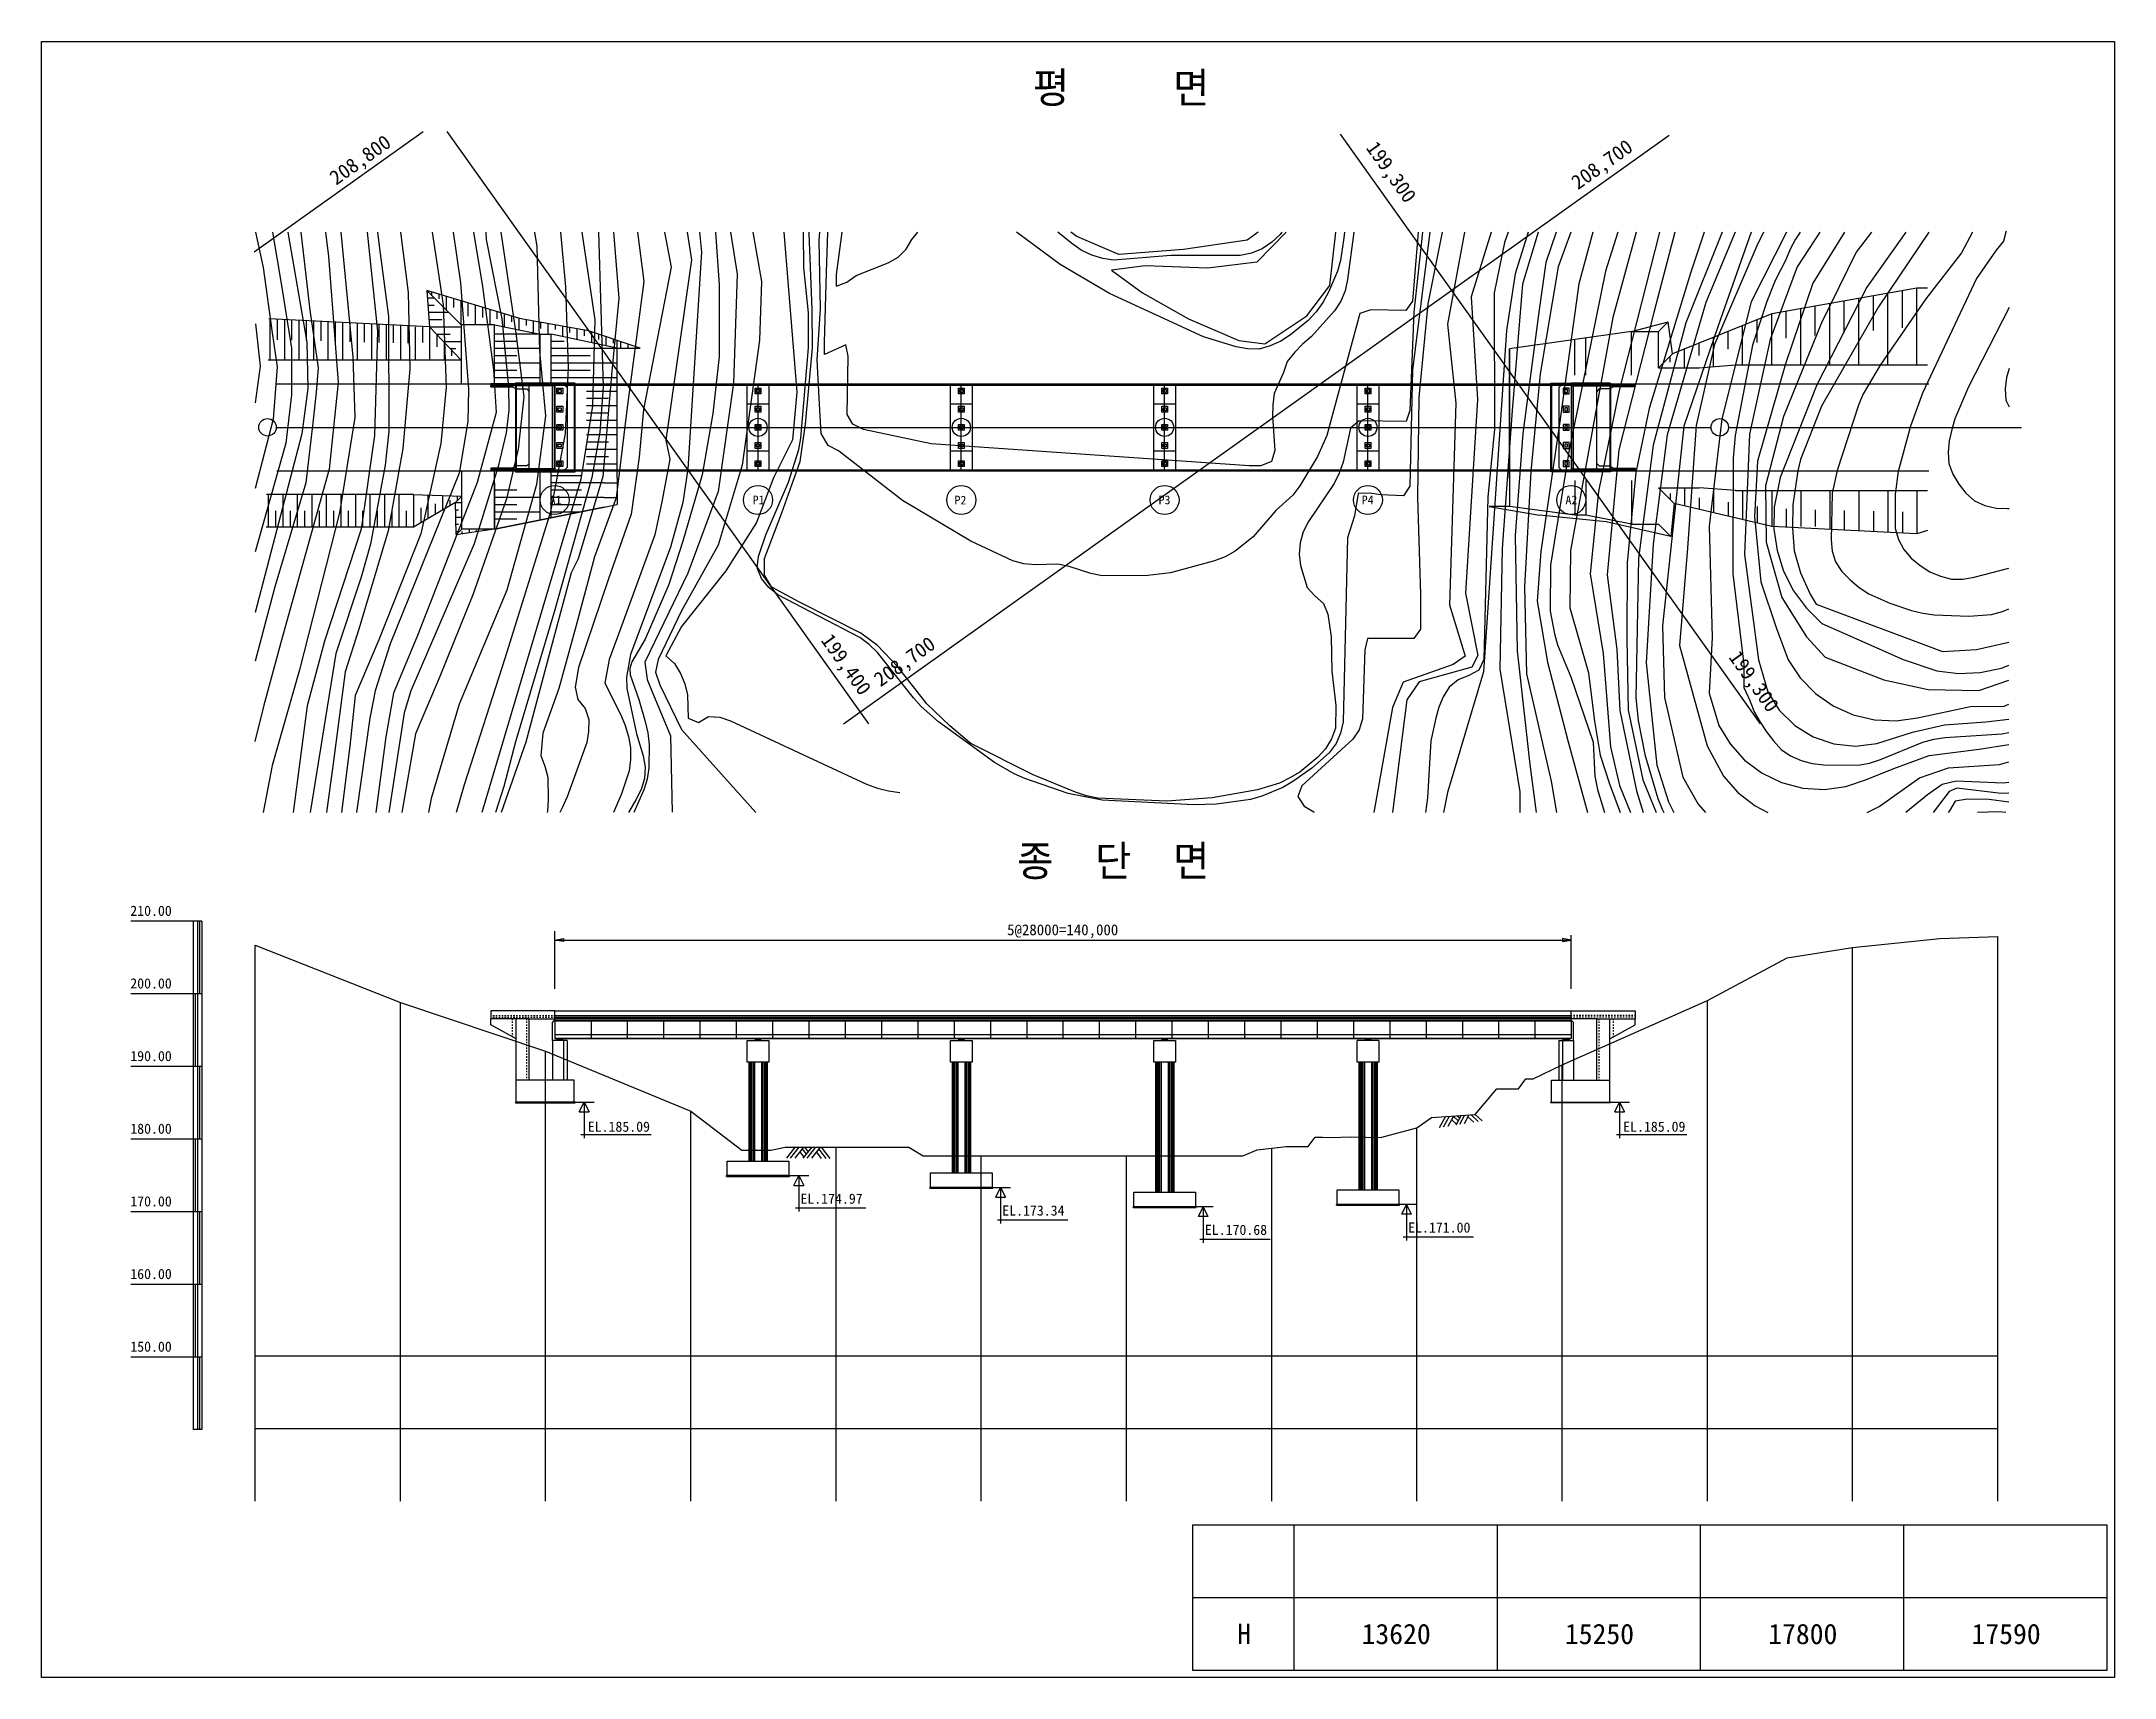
# Model space of a CAD drawing. Extents: x 472825 to 758326, y -652395 to -427188.
import ezdxf

# ---------------------------------------------------------------- set-up
doc = ezdxf.new("R2010")
doc.units = 0
for name, color, linetype in [('3D_Contour', 7, 'Continuous'), ('Adojoint Line', 7, 'Continuous'), ('Concrete', 7, 'Continuous'), ('Default', 7, 'Continuous'), ('Dimension Line', 7, 'Continuous'), ('Shoe', 7, 'Continuous'), ('Steel Girder', 7, 'Continuous'), ('Text', 7, 'Continuous')]:
    doc.layers.add(name, color=color, linetype=linetype)

msp = doc.modelspace()

# ---------------------------------------------------------------- texts
at = {"layer": 'Adojoint Line'}
for s, rotation, p in [('208,800', 35.46947, (513413, -447043)), ('199,300', 305.46947, (655159, -441846)), ('208,700', 35.46947, (684426, -447665)), ('199,400', 305.46947, (580091, -509623)), ('208,700', 35.46947, (588381, -516096)), ('199,300', 305.46947, (705111, -511955))]:
    msp.add_text(s, height=2000, rotation=rotation, dxfattribs=at).set_placement(p)
at = {"layer": 'Dimension Line'}
for s, p in [('A1', (542808, -490890)), ('P1', (570776, -490891)), ('P2', (598568, -490912)), ('P3', (626675, -490890)), ('P4', (654651, -490891)), ('A2', (682706, -490889))]:
    msp.add_text(s, height=1200, rotation=359.93921, dxfattribs=at).set_placement(p)
for s, height, p in [('210.00', 1400, (485057, -547546)), ('5@28000=140,000', 1500, (605815, -550215)), ('200.00', 1400, (485057, -557546)), ('190.00', 1400, (485057, -567546)), ('180.00', 1400, (485057, -577546)), ('EL.185.09', 1400, (548059, -577265)), ('EL.185.09', 1400, (690659, -577265)), ('170.00', 1400, (485057, -587546)), ('EL.174.97', 1400, (577348, -587176)), ('EL.173.34', 1400, (605148, -588806)), ('EL.170.68', 1400, (633048, -591466)), ('EL.171.00', 1400, (661048, -591146)), ('160.00', 1400, (485057, -597546)), ('150.00', 1400, (485057, -607546)), ('H', 2800, (637511, -647778)), ('13620', 2800, (654630, -647795)), ('15250', 2800, (682630, -647795)), ('17800', 2800, (710630, -647795)), ('17590', 2800, (738630, -647795))]:
    msp.add_text(s, height=height, dxfattribs=at).set_placement(p)
at = {"layer": 'Text'}
msp.add_text('평     면', height=4200, rotation=359.93921, dxfattribs=at).set_placement((609345, -435640))
msp.add_text('종  단  면', height=4200, dxfattribs=at).set_placement((607181, -542076))

# ---------------------------------------------------------------- linework, layer by layer
at = {"layer": '3D_Contour'}
for p, q in [((502324, -453423), (503338, -458284)), ((504642, -453423), (505857, -460492)), ((506765, -453423), (509383, -468577)), ((508554, -453423), (509803, -464152)), ((511931, -453423), (512363, -456802)), ((514043, -453423), (515719, -470594)), ((517698, -453423), (519097, -467046)), ((519123, -453423), (519357, -455675)), ((522278, -453423), (523320, -461753)), ((526625, -453423), (528140, -463452)), ((529529, -453423), (530543, -460413)), ((532329, -453423), (533569, -460922)), ((534015, -453423), (534092, -454434)), ((536096, -453423), (538153, -467356)), ((540704, -453423), (541050, -455395)), ((544291, -453423), (545008, -460949)), ((547227, -453423), (549023, -465517)), ((549524, -453423), (550170, -474743)), ((551622, -453423), (552319, -462542)), ((554916, -453423), (555794, -460250)), ((558616, -453423), (559570, -458260)), ((561769, -453423), (562366, -457238)), ((563443, -453423), (563706, -456173)), ((565648, -453423), (566158, -460700)), ((575066, -453423), (576845, -475457)), ((577824, -458306), (577762, -453423)), ((578559, -453633), (578561, -453423)), ((578961, -464090), (578559, -453633)), ((579942, -454575), (580014, -453423)), ((580947, -458967), (581146, -453423)), ((583047, -453423), (582282, -459255)), ((592701, -454423), (593519, -453423)), ((613141, -457897), (607106, -453423)), ((614738, -455003), (612803, -453423)), ((615433, -454028), (614600, -453423)), ((640382, -453423), (638880, -454530)), ((644234, -453423), (640187, -457566)), ((643411, -453765), (642256, -454833)), ((643659, -453423), (643411, -453765)), ((650280, -460784), (651064, -453423)), ((652273, -453423), (652198, -454208)), ((653579, -453423), (652685, -459940)), ((662409, -453423), (661640, -462928)), ((664027, -453423), (661657, -472395)), ((663015, -453423), (661840, -464431)), ((665730, -453423), (663758, -463297)), ((674797, -453423), (674323, -454861)), ((677553, -453423), (675784, -459186)), ((678950, -453423), (676776, -460579)), ((681422, -453423), (680020, -457617)), ((683437, -453423), (681716, -458189)), ((686490, -453423), (684545, -460556)), ((689905, -453423), (688225, -458794)), ((692447, -453423), (689237, -465195)), ((695678, -453423), (690065, -475422)), ((697790, -453423), (694886, -464472)), ((704285, -453423), (699302, -465931)), ((701821, -453423), (699911, -459100)), ((706070, -453423), (702037, -463135)), ((708279, -453423), (703732, -466308)), ((713126, -453423), (708283, -463043)), ((709995, -453423), (709047, -455308)), ((715030, -453423), (714394, -454404)), ((717745, -453423), (714613, -458226)), ((721146, -453423), (716788, -460434)), ((724861, -453423), (722757, -456181)), ((729583, -453423), (724230, -460988)), ((732756, -453423), (725800, -463725)), ((738750, -453423), (737243, -456297)), ((743376, -453423), (743044, -454668)), ((743407, -453308), (743376, -453423)), ((519357, -455675), (520614, -465056)), ((534092, -454434), (536211, -465387)), ((541050, -455395), (541415, -469796)), ((563706, -456173), (561861, -485998)), ((580114, -463968), (579942, -454575)), ((590789, -456891), (591897, -455757)), ((591897, -455757), (592701, -454423)), ((616034, -455909), (614738, -455003)), ((621221, -456505), (615433, -454028)), ((617474, -456602), (616034, -455909)), ((618977, -457041), (617474, -456602)), ((628347, -456664), (620530, -457273)), ((630123, -455805), (621221, -456505)), ((637915, -456650), (628347, -456664)), ((638880, -454530), (630123, -455805)), ((639477, -456310), (637915, -456650)), ((640940, -455710), (639477, -456310)), ((642256, -454833), (640940, -455710)), ((652198, -454208), (651740, -457322)), ((674323, -454861), (672890, -461776)), ((709047, -455308), (703253, -468891)), ((713652, -455792), (713051, -457240)), ((714394, -454404), (713652, -455792)), ((722757, -456181), (717979, -465897)), ((737243, -456297), (732317, -462618)), ((742042, -455898), (739328, -459809)), ((743044, -454668), (742042, -455898)), ((503338, -458284), (504603, -467280)), ((512363, -456802), (513676, -474137)), ((559570, -458260), (555719, -477826)), ((562366, -457238), (558816, -482053)), ((578460, -464558), (577824, -458306)), ((580684, -468645), (580947, -458967)), ((582282, -459255), (582255, -460871)), ((583717, -460321), (585040, -459403)), ((585040, -459403), (589428, -457651)), ((589428, -457651), (590789, -456891)), ((619891, -461891), (613141, -457897)), ((620530, -457273), (618977, -457041)), ((624838, -458067), (620200, -458675)), ((620200, -458675), (624471, -461806)), ((633466, -458403), (624838, -458067)), ((640187, -457566), (633466, -458403)), ((651301, -458826), (650056, -461714)), ((651740, -457322), (651301, -458826)), ((675784, -459186), (674577, -466971)), ((680020, -457617), (679056, -464468)), ((681716, -458189), (679247, -472939)), ((688225, -458794), (683171, -483686)), ((699911, -459100), (694243, -477701)), ((714613, -458226), (710920, -468225)), ((713051, -457240), (711607, -460074)), ((505857, -460492), (507252, -469395)), ((523320, -461753), (523559, -472240)), ((530543, -460413), (531644, -475039)), ((533569, -460922), (535091, -472398)), ((545008, -460949), (545355, -472121)), ((555794, -460250), (553439, -477952)), ((566158, -460700), (566143, -470570)), ((582255, -460871), (583717, -460321)), ((632863, -467862), (619891, -461891)), ((624471, -461806), (630814, -465384)), ((647099, -464949), (650280, -460784)), ((650056, -461714), (649306, -463108)), ((652353, -461490), (651751, -462938)), ((652685, -459940), (652353, -461490)), ((672890, -461776), (672919, -480566)), ((676776, -460579), (675369, -477973)), ((684545, -460556), (681878, -479819)), ((711607, -460074), (710418, -462971)), ((716788, -460434), (712993, -471549)), ((724230, -460988), (717321, -474469)), ((739328, -459809), (731863, -475613)), ((509803, -464152), (510911, -472117)), ((520614, -465056), (520643, -480814)), ((528140, -463452), (528580, -474754)), ((552319, -462542), (551360, -472570)), ((578439, -469336), (578460, -464558)), ((579005, -469338), (578961, -464090)), ((579653, -470989), (580114, -463968)), ((641320, -468816), (647099, -464949)), ((648358, -464397), (647293, -465574)), ((650902, -464280), (647735, -467813)), ((649306, -463108), (648358, -464397)), ((654390, -464643), (649867, -481421)), ((651751, -462938), (650902, -464280)), ((655901, -464144), (654390, -464643)), ((660737, -464210), (655901, -464144)), ((661640, -462928), (660737, -464210)), ((661840, -464431), (661260, -478007)), ((663758, -463297), (662516, -476203)), ((679056, -464468), (676822, -481150)), ((689237, -465195), (683413, -497278)), ((694886, -464472), (690047, -483392)), ((702037, -463135), (696698, -481354)), ((708283, -463043), (704265, -479118)), ((710418, -462971), (708457, -468973)), ((725800, -463725), (717950, -477386)), ((732317, -462618), (726046, -471740)), ((743826, -463798), (738229, -474724)), ((502286, -466072), (502940, -471890)), ((504603, -467280), (505267, -471951)), ((519097, -467046), (518684, -481424)), ((536211, -465387), (537168, -474762)), ((538153, -467356), (539246, -476093)), ((549023, -465517), (548700, -477350)), ((630814, -465384), (637739, -468348)), ((637359, -469226), (632863, -467862)), ((644822, -467568), (643508, -468430)), ((647293, -465574), (644822, -467568)), ((647735, -467813), (646515, -468842)), ((674577, -466971), (671439, -513938)), ((699302, -465931), (694783, -482767)), ((703732, -466308), (699006, -480164)), ((717979, -465897), (712738, -478791)), ((507252, -469395), (507281, -475846)), ((509383, -468577), (509498, -474978)), ((515719, -470594), (515977, -478969)), ((541415, -469796), (542255, -478713)), ((566143, -470570), (565293, -478408)), ((577420, -481813), (578439, -469336)), ((578059, -479884), (579005, -469338)), ((579965, -477114), (579653, -470989)), ((580657, -470261), (580684, -468645)), ((583594, -468954), (580657, -470261)), ((583934, -470517), (583594, -468954)), ((583766, -478519), (583934, -470517)), ((638919, -469502), (637359, -469226)), ((637739, -468348), (641320, -468816)), ((640526, -469536), (638919, -469502)), ((642050, -469089), (640526, -469536)), ((643508, -468430), (642050, -469089)), ((645415, -469969), (644404, -471255)), ((646515, -468842), (645415, -469969)), ((703253, -468891), (700686, -480039)), ((708457, -468973), (706094, -481425)), ((710920, -468225), (708039, -481243)), ((502940, -471890), (502274, -476910)), ((505267, -471951), (504718, -479194)), ((510911, -472117), (510670, -475518)), ((523559, -472240), (522610, -483194)), ((535091, -472398), (535445, -478237)), ((545355, -472121), (544948, -481166)), ((551360, -472570), (550157, -487081)), ((643865, -472756), (642570, -475643)), ((644404, -471255), (643865, -472756)), ((661657, -472395), (661264, -488404)), ((679247, -472939), (677932, -486363)), ((712993, -471549), (709161, -484937)), ((726046, -471740), (723650, -475805)), ((743448, -473450), (743266, -475004)), ((743817, -472185), (743448, -473450)), ((507281, -475846), (506502, -482491)), ((509498, -474978), (508682, -481208)), ((510670, -475518), (510196, -479662)), ((513676, -474137), (512459, -486043)), ((528580, -474754), (527836, -482516)), ((531644, -475039), (531565, -479478)), ((537168, -474762), (537172, -477939)), ((539246, -476093), (538480, -483306)), ((550170, -474743), (549718, -480984)), ((576845, -475457), (576256, -482041)), ((642570, -475643), (642394, -477206)), ((662516, -476203), (662328, -489966)), ((690065, -475422), (687237, -489151)), ((717321, -474469), (712292, -487212)), ((723650, -475805), (723049, -477252)), ((731863, -475613), (730239, -480123)), ((738229, -474724), (736337, -479118)), ((743266, -475004), (743347, -476566)), ((743347, -476566), (743811, -477501)), ((504718, -479194), (502262, -488741)), ((515977, -478969), (513892, -492070)), ((531565, -479478), (530369, -486605)), ((535445, -478237), (532817, -487905)), ((537172, -477939), (536814, -481055)), ((542255, -478713), (540998, -488167)), ((548700, -477350), (547123, -487425)), ((553439, -477952), (551982, -490004)), ((555719, -477826), (555130, -484409)), ((565293, -478408), (563827, -486845)), ((580210, -481163), (579965, -477114)), ((584577, -479882), (583766, -478519)), ((642394, -477206), (642374, -478816)), ((642374, -478816), (642664, -483496)), ((654319, -479416), (653116, -480432)), ((660771, -479509), (654319, -479416)), ((661260, -478007), (660771, -479509)), ((675369, -477973), (673978, -496977)), ((694243, -477701), (692419, -486515)), ((704265, -479118), (702486, -493905)), ((712738, -478791), (710255, -488369)), ((717950, -477386), (715090, -484728)), ((723049, -477252), (720110, -486259)), ((736337, -479118), (735906, -480615)), ((508682, -481208), (502244, -505782)), ((506502, -482491), (502252, -497433)), ((510196, -479662), (509249, -487949)), ((518684, -481424), (516846, -494337)), ((520643, -480814), (520167, -485487)), ((536814, -481055), (535702, -485715)), ((544948, -481166), (542924, -491939)), ((549718, -480984), (548637, -487206)), ((558816, -482053), (559361, -484661)), ((576256, -482041), (573629, -487264)), ((577138, -483365), (577420, -481813)), ((577308, -485000), (578059, -479884)), ((581155, -482799), (580210, -481163)), ((586022, -480583), (584577, -479882)), ((595350, -482594), (586022, -480583)), ((649867, -481421), (648578, -484317)), ((653116, -480432), (652104, -485095)), ((672919, -480566), (672002, -489913)), ((676822, -481150), (675790, -495195)), ((681878, -479819), (679313, -497400)), ((696698, -481354), (694793, -496378)), ((699006, -480164), (696056, -507646)), ((700686, -480039), (699513, -496936)), ((706094, -481425), (705785, -484543)), ((708039, -481243), (707354, -497791)), ((730239, -480123), (728535, -486383)), ((735566, -482172), (735434, -483727)), ((735906, -480615), (735566, -482172)), ((522610, -483194), (520592, -494529)), ((527836, -482516), (525075, -494944)), ((538480, -483306), (536886, -490151)), ((555130, -484409), (554022, -492247)), ((559361, -484661), (558300, -490341)), ((574778, -492082), (577308, -485000)), ((575715, -487865), (577138, -483365)), ((582599, -483550), (581155, -482799)), ((591388, -490389), (582599, -483550)), ((639152, -485581), (595350, -482594)), ((642225, -485000), (640762, -485600)), ((642664, -483496), (642225, -485000)), ((648578, -484317), (646125, -488336)), ((652104, -485095), (651565, -486596)), ((683171, -483686), (680658, -499253)), ((690047, -483392), (688472, -500586)), ((694783, -482767), (692786, -498335)), ((705785, -484543), (705752, -500455)), ((709161, -484937), (708757, -492592)), ((715090, -484728), (714699, -486283)), ((735434, -483727), (735516, -485289)), ((735516, -485289), (736072, -486759)), ((509249, -487949), (504965, -502237)), ((512459, -486043), (506038, -509085)), ((520167, -485487), (518130, -496381)), ((530369, -486605), (520863, -510126)), ((532817, -487905), (524612, -508977)), ((535702, -485715), (532430, -496322)), ((540998, -488167), (536893, -502707)), ((547123, -487425), (537153, -520977)), ((548637, -487206), (543526, -505434)), ((550157, -487081), (546727, -498414)), ((563827, -486845), (561169, -495970)), ((561861, -485998), (561171, -490665)), ((573629, -487264), (571315, -493408)), ((572594, -495099), (575715, -487865)), ((640762, -485600), (639152, -485581)), ((650863, -488042), (647301, -493244)), ((651565, -486596), (650863, -488042)), ((677932, -486363), (677074, -502236)), ((692419, -486515), (691201, -498937)), ((712292, -487212), (711440, -491307)), ((714699, -486283), (714009, -490949)), ((720110, -486259), (719443, -489374)), ((728535, -486383), (728127, -489498)), ((736072, -486759), (736883, -488122)), ((736883, -488122), (737855, -489382)), ((536886, -490151), (532221, -503371)), ((551982, -490004), (548966, -498145)), ((558300, -490341), (557291, -495111)), ((561171, -490665), (559463, -496781)), ((600816, -495987), (591388, -490389)), ((645177, -489625), (642802, -491772)), ((646125, -488336), (645177, -489625)), ((654171, -489393), (653663, -492505)), ((655733, -489361), (654171, -489393)), ((657285, -489593), (655733, -489361)), ((660415, -489746), (657285, -489593)), ((661264, -488404), (660415, -489746)), ((662328, -489966), (662756, -503303)), ((672002, -489913), (671467, -512272)), ((687237, -489151), (686129, -500451)), ((710255, -488369), (710362, -496102)), ((714009, -490949), (713962, -494175)), ((719443, -489374), (719295, -495766)), ((728127, -489498), (728107, -494227)), ((737855, -489382), (739039, -490441)), ((739039, -490441), (740480, -491084)), ((513892, -492070), (508368, -513700)), ((542924, -491939), (536666, -512005)), ((554022, -492247), (550929, -501142)), ((571315, -493408), (567059, -500050)), ((572382, -498369), (574778, -492082)), ((642802, -491772), (639681, -495371)), ((647301, -493244), (646608, -494684)), ((653663, -492505), (652680, -495502)), ((702486, -493905), (702895, -509231)), ((708757, -492592), (709614, -501583)), ((711440, -491307), (711402, -494305)), ((740480, -491084), (742036, -491424)), ((742036, -491424), (743595, -491493)), ((743595, -491493), (743796, -491483)), ((516846, -494337), (511818, -509719)), ((520592, -494529), (516540, -508074)), ((518130, -496381), (516864, -500929)), ((525075, -494944), (519299, -509533)), ((532430, -496322), (523708, -516583)), ((557291, -495111), (552742, -507512)), ((561169, -495970), (559237, -501927)), ((571566, -498103), (572594, -495099)), ((606610, -498674), (600816, -495987)), ((639681, -495371), (637204, -497357)), ((646169, -496187), (646043, -497751)), ((646608, -494684), (646169, -496187)), ((652680, -495502), (652099, -520830)), ((675790, -495195), (676064, -511072)), ((694793, -496378), (693802, -512702)), ((710362, -496102), (712500, -503738)), ((711402, -494305), (711844, -497268)), ((713962, -494175), (714226, -497303)), ((719295, -495766), (719427, -497330)), ((728107, -494227), (728554, -495750)), ((728554, -495750), (729315, -497111)), ((546727, -498414), (545798, -500316)), ((548966, -498145), (546454, -507596)), ((559463, -496781), (553940, -511570)), ((571384, -499657), (571566, -498103)), ((572416, -500641), (572382, -498369)), ((608114, -499112), (606610, -498674)), ((609664, -499236), (608114, -499112)), ((612793, -499131), (609664, -499236)), ((614343, -499463), (612793, -499131)), ((617348, -500440), (614343, -499463)), ((634381, -498668), (628320, -500347)), ((635843, -498118), (634381, -498668)), ((637204, -497357), (635843, -498118)), ((646043, -497751), (646225, -499316)), ((646225, -499316), (647115, -502340)), ((673978, -496977), (673654, -513600)), ((679313, -497400), (678818, -504236)), ((680658, -499253), (680611, -505598)), ((683413, -497278), (683317, -505156)), ((691201, -498937), (691147, -509424)), ((692786, -498335), (692397, -517521)), ((699513, -496936), (698401, -510350)), ((707354, -497791), (709310, -512323)), ((711844, -497268), (712757, -500118)), ((714226, -497303), (715066, -500326)), ((719427, -497330), (719876, -498839)), ((719876, -498839), (720788, -500154)), ((729315, -497111), (730338, -498323)), ((730338, -498323), (731568, -499325)), ((731568, -499325), (732909, -500174)), ((504965, -502237), (502236, -512471)), ((516864, -500929), (513379, -511443)), ((545798, -500316), (542832, -511233)), ((550929, -501142), (546778, -513358)), ((559237, -501927), (555966, -509451)), ((567059, -500050), (560990, -507714)), ((571990, -501128), (571384, -499657)), ((573013, -502340), (571990, -501128)), ((573381, -502237), (572416, -500641)), ((574243, -503342), (573013, -502340)), ((574312, -502802), (573381, -502237)), ((618906, -500731), (617348, -500440)), ((625196, -500718), (618906, -500731)), ((628320, -500347), (625196, -500718)), ((647115, -502340), (648189, -503503)), ((677074, -502236), (677336, -514218)), ((686129, -500451), (687907, -511426)), ((688472, -500586), (689765, -510863)), ((705752, -500455), (707290, -512952)), ((709614, -501583), (711784, -508006)), ((712757, -500118), (714130, -502786)), ((715066, -500326), (716423, -503264)), ((720788, -500154), (721920, -501312)), ((721920, -501312), (723148, -502328)), ((723148, -502328), (724488, -503227)), ((732909, -500174), (734357, -500776)), ((734357, -500776), (735855, -501206)), ((735855, -501206), (737422, -501183)), ((737422, -501183), (738982, -500943)), ((738982, -500943), (743787, -499671)), ((532221, -503371), (527667, -514609)), ((536893, -502707), (530366, -518396)), ((585550, -509234), (574243, -503342)), ((577142, -504309), (574312, -502802)), ((585681, -508625), (577142, -504309)), ((648189, -503503), (649373, -504562)), ((649373, -504562), (649974, -506025)), ((662756, -503303), (662735, -508082)), ((678818, -504236), (680255, -512629)), ((683317, -505156), (685875, -514089)), ((712500, -503738), (715889, -509133)), ((714130, -502786), (715898, -505198)), ((715898, -505198), (718033, -507299)), ((716423, -503264), (717234, -504626)), ((717234, -504626), (734619, -511173)), ((724488, -503227), (727384, -504516)), ((727384, -504516), (730381, -505500)), ((742913, -505632), (743782, -505276)), ((516540, -508074), (514659, -513981)), ((543526, -505434), (538109, -523611)), ((546454, -507596), (544076, -516253)), ((552742, -507512), (551020, -512263)), ((560990, -507714), (558829, -511746)), ((649974, -506025), (650445, -509152)), ((662735, -508082), (661837, -509372)), ((680611, -505598), (681191, -508721)), ((696056, -507646), (696329, -517507)), ((711784, -508006), (713371, -512302)), ((718033, -507299), (721140, -508695)), ((730381, -505500), (731944, -505884)), ((731944, -505884), (733496, -506116)), ((733496, -506116), (738277, -506295)), ((738277, -506295), (741398, -506073)), ((741398, -506073), (742913, -505632)), ((506038, -509085), (503446, -518545)), ((511818, -509719), (509429, -518653)), ((519299, -509533), (516011, -517205)), ((520863, -510126), (518779, -516559)), ((524612, -508977), (521286, -516872)), ((555966, -509451), (554149, -512588)), ((586831, -510188), (585550, -509234)), ((587966, -510349), (585681, -508625)), ((587956, -511302), (586831, -510188)), ((590765, -513279), (587966, -510349)), ((650445, -509152), (650540, -513886)), ((655057, -510937), (654751, -520450)), ((655433, -509380), (655057, -510937)), ((661837, -509372), (655433, -509380)), ((681191, -508721), (681632, -510236)), ((681632, -510236), (683439, -514634)), ((689765, -510863), (690199, -519296)), ((691147, -509424), (691352, -519224)), ((698401, -510350), (702223, -524142)), ((702895, -509231), (702486, -516878)), ((715889, -509133), (718488, -511935)), ((721140, -508695), (729219, -512246)), ((734619, -511173), (739300, -510883)), ((739300, -510883), (743777, -509894)), ((508368, -513700), (504611, -526850)), ((513379, -511443), (509824, -533308)), ((536666, -512005), (531052, -529511)), ((542832, -511233), (539516, -523640)), ((546778, -513358), (546318, -516056)), ((551020, -512263), (550400, -515529)), ((553940, -511570), (553373, -514688)), ((554149, -512588), (553842, -513519)), ((553842, -513519), (553910, -514355)), ((558829, -511746), (560005, -512811)), ((560005, -512811), (560824, -514167)), ((592907, -517560), (587956, -511302)), ((594741, -518377), (590765, -513279)), ((650540, -513886), (651093, -518574)), ((670766, -513718), (669405, -514479)), ((671467, -512272), (670766, -513718)), ((673654, -513600), (676446, -530495)), ((676064, -511072), (677799, -526707)), ((680255, -512629), (683058, -523611)), ((687907, -511426), (688925, -524281)), ((693802, -512702), (695292, -526805)), ((707290, -512952), (707294, -516129)), ((709310, -512323), (710561, -516699)), ((713371, -512302), (715033, -514790)), ((718488, -511935), (726562, -515047)), ((729219, -512246), (733850, -513833)), ((733850, -513833), (736830, -514190)), ((739828, -514055), (742762, -513451)), ((742762, -513451), (743773, -513063)), ((514659, -513981), (512986, -526592)), ((518779, -516559), (518039, -520328)), ((523708, -516583), (522780, -519589)), ((527667, -514609), (524344, -522491)), ((544076, -516253), (541859, -522413)), ((546318, -516056), (546676, -517765)), ((550400, -515529), (552624, -519875)), ((553373, -514688), (553455, -516250)), ((553455, -516250), (554771, -522508)), ((553910, -514355), (555098, -517781)), ((560824, -514167), (561425, -515631)), ((561425, -515631), (561816, -517145)), ((666682, -516051), (665877, -517385)), ((671439, -513938), (666469, -530556)), ((667942, -515079), (666682, -516051)), ((669405, -514479), (667942, -515079)), ((677336, -514218), (680725, -529006)), ((683439, -514634), (686541, -523622)), ((685875, -514089), (686695, -520737)), ((707294, -516129), (708126, -518004)), ((710561, -516699), (712158, -519233)), ((715033, -514790), (717133, -516928)), ((726562, -515047), (732643, -516412)), ((732643, -516412), (739634, -516539)), ((736830, -514190), (739828, -514055)), ((739634, -516539), (743771, -515096)), ((503446, -518545), (502225, -523562)), ((509429, -518653), (507477, -533308)), ((516011, -517205), (515282, -524196)), ((521286, -516872), (520270, -522925)), ((522780, -519589), (520649, -533308)), ((530366, -518396), (526516, -531416)), ((546676, -517765), (547698, -519026)), ((547698, -519026), (548197, -520537)), ((555098, -517781), (555989, -520805)), ((561816, -517145), (561870, -520323)), ((593989, -518717), (592907, -517560)), ((596344, -520833), (593989, -518717)), ((597937, -521380), (594741, -518377)), ((651093, -518574), (651043, -521692)), ((665289, -518835), (664850, -520339)), ((665877, -517385), (665289, -518835)), ((690199, -519296), (692476, -530333)), ((691352, -519224), (693356, -528810)), ((692397, -517521), (692719, -520644)), ((696329, -517507), (698878, -528461)), ((702486, -516878), (703826, -521326)), ((708126, -518004), (708145, -518064)), ((708145, -518064), (708751, -519536)), ((708751, -519536), (709512, -520897)), ((712158, -519233), (714285, -521339)), ((717133, -516928), (719592, -518638)), ((719592, -518638), (722333, -519866)), ((731201, -520300), (738480, -518712)), ((738480, -518712), (743128, -518703)), ((743128, -518703), (743768, -518416)), ((518039, -520328), (516214, -533308)), ((537153, -520977), (533489, -533308)), ((541859, -522413), (541616, -525483)), ((548169, -522153), (547937, -523705)), ((548197, -520537), (548169, -522153)), ((552624, -519875), (553225, -521338)), ((553225, -521338), (553666, -522853)), ((555989, -520805), (556334, -522376)), ((556334, -522376), (556516, -523941)), ((561870, -520323), (563320, -520910)), ((563320, -520910), (564688, -520108)), ((564688, -520108), (566247, -520176)), ((566247, -520176), (567740, -520720)), ((567740, -520720), (586441, -529424)), ((604061, -526460), (596344, -520833)), ((600653, -523693), (597937, -521380)), ((651043, -521692), (650504, -523193)), ((651708, -522385), (651115, -523827)), ((652099, -520830), (651708, -522385)), ((654320, -521948), (653408, -523236)), ((654751, -520450), (654320, -521948)), ((664850, -520339), (664178, -523446)), ((686695, -520737), (687488, -525452)), ((692719, -520644), (693637, -525344)), ((703826, -521326), (705368, -523886)), ((709512, -520897), (710374, -522210)), ((710374, -522210), (711346, -523470)), ((714285, -521339), (716831, -522914)), ((722333, -519866), (725249, -520563)), ((725249, -520563), (728236, -520706)), ((725611, -523829), (730516, -522286)), ((728236, -520706), (731201, -520300)), ((730516, -522286), (734897, -521265)), ((734897, -521265), (740585, -520822)), ((740585, -520822), (743765, -520451)), ((742823, -522481), (743763, -522328)), ((515282, -524196), (514147, -533308)), ((520270, -522925), (518855, -533308)), ((524344, -522491), (522460, -533308)), ((539516, -523640), (536117, -533308)), ((538109, -523611), (536509, -529724)), ((547937, -523705), (545224, -531151)), ((553666, -522853), (553962, -524423)), ((553962, -524423), (553942, -526033)), ((554771, -522508), (555711, -525534)), ((556516, -523941), (556463, -527159)), ((600826, -523816), (600653, -523693)), ((609391, -528150), (600826, -523816)), ((653408, -523236), (646398, -529631)), ((650161, -525108), (647793, -527212)), ((649655, -524535), (648590, -525711)), ((650504, -523193), (649655, -524535)), ((651115, -523827), (650161, -525108)), ((664178, -523446), (663692, -531294)), ((683058, -523611), (685747, -533308)), ((686541, -523622), (686768, -528335)), ((688925, -524281), (690142, -529590)), ((702223, -524142), (704451, -528338)), ((705368, -523886), (707382, -526110)), ((711346, -523470), (712420, -524633)), ((712420, -524633), (713702, -525536)), ((716831, -522914), (719658, -523883)), ((719658, -523883), (722640, -524190)), ((722640, -524190), (725611, -523829)), ((726074, -526029), (731934, -523621)), ((731934, -523621), (733456, -523224)), ((732785, -525471), (739690, -524615)), ((733456, -523224), (735017, -522984)), ((735017, -522984), (742823, -522481)), ((739690, -524615), (743762, -523951)), ((504611, -526850), (503372, -533308)), ((512986, -526592), (512100, -533308)), ((541616, -525483), (542166, -526945)), ((542166, -526945), (542563, -528468)), ((553760, -527587), (552721, -530746)), ((553942, -526033), (553760, -527587)), ((555711, -525534), (555951, -527094)), ((555951, -527094), (555875, -528659)), ((556463, -527159), (556237, -528720)), ((606798, -528009), (604061, -526460)), ((608238, -528652), (606798, -528009)), ((615237, -530530), (609391, -528150)), ((646118, -527756), (644755, -528567)), ((647793, -527212), (645162, -529051)), ((648590, -525711), (646118, -527756)), ((677799, -526707), (678683, -533308)), ((687488, -525452), (688775, -529360)), ((693637, -525344), (695423, -531401)), ((695292, -526805), (696914, -531874)), ((707382, -526110), (709777, -527903)), ((709777, -527903), (712478, -529196)), ((713702, -525536), (715157, -526182)), ((715157, -526182), (716706, -526564)), ((716706, -526564), (718268, -526740)), ((718268, -526740), (722996, -526810)), ((722996, -526810), (724563, -526528)), ((724166, -528763), (727927, -527286)), ((724563, -526528), (726074, -526029)), ((727927, -527286), (732785, -525471)), ((731478, -528530), (735477, -527179)), ((735477, -527179), (742485, -526692)), ((742485, -526692), (743759, -526336)), ((531052, -529511), (529949, -533308)), ((536509, -529724), (535340, -533308)), ((542563, -528468), (542621, -531582)), ((552721, -530746), (551624, -533308)), ((555798, -530223), (554420, -533308)), ((555436, -530163), (554685, -531557)), ((555875, -528659), (555436, -530163)), ((556237, -528720), (555798, -530223)), ((586441, -529424), (587942, -529963)), ((587942, -529963), (589497, -530353)), ((589497, -530353), (591050, -530585)), ((614244, -530722), (608238, -528652)), ((618911, -531620), (614244, -530722)), ((616739, -531019), (615237, -530530)), ((618289, -531351), (616739, -531019)), ((640312, -530222), (634047, -531322)), ((643337, -529282), (640312, -530222)), ((643799, -529862), (640873, -531062)), ((644755, -528567), (643337, -529282)), ((645162, -529051), (643799, -529862)), ((646398, -529631), (645859, -531132)), ((666469, -530556), (665918, -533308)), ((676446, -530495), (676431, -533308)), ((680725, -529006), (681482, -533308)), ((686768, -528335), (687118, -530136)), ((687118, -530136), (688082, -533308)), ((688775, -529360), (690264, -533308)), ((690142, -529590), (691671, -533308)), ((692476, -530333), (693407, -533308)), ((693356, -528810), (695203, -533308)), ((698878, -528461), (701002, -532166)), ((704451, -528338), (706441, -530579)), ((706441, -530579), (708823, -532406)), ((712478, -529196), (715377, -529955)), ((715377, -529955), (718365, -530134)), ((718365, -530134), (721330, -529728)), ((721330, -529728), (724166, -528763)), ((725900, -532505), (731478, -528530)), ((732581, -530871), (729584, -533308)), ((734577, -529450), (732581, -530871)), ((735555, -530410), (734090, -532351)), ((736496, -528990), (734577, -529450)), ((736591, -529967), (735555, -530410)), ((738667, -529089), (736496, -528990)), ((742694, -530726), (736591, -529967)), ((743021, -529290), (738667, -529089)), ((743755, -530673), (742694, -530726)), ((743756, -529176), (743021, -529290)), ((526516, -531416), (526121, -533308)), ((542495, -533145), (542454, -533308)), ((542621, -531582), (542495, -533145)), ((544587, -532600), (544206, -533308)), ((545224, -531151), (544587, -532600)), ((554685, -531557), (553651, -533308)), ((627808, -531751), (618289, -531351)), ((631543, -532271), (618911, -531620)), ((634047, -531322), (627808, -531751)), ((634658, -532163), (631543, -532271)), ((639350, -531509), (634658, -532163)), ((640873, -531062), (639350, -531509)), ((645859, -531132), (646721, -532446)), ((646721, -532446), (648064, -533245)), ((648064, -533245), (648053, -533308)), ((663692, -531294), (663450, -533308)), ((695423, -531401), (696024, -532865)), ((696024, -532865), (696259, -533308)), ((696914, -531874), (697651, -533308)), ((701002, -532166), (702009, -533308)), ((708823, -532406), (710592, -533308)), ((724270, -533308), (725900, -532505)), ((734090, -532351), (733326, -533308)), ((735594, -533083), (735411, -533308)), ((736393, -531741), (735594, -533083)), ((738080, -531472), (736393, -531741)), ((741043, -531546), (738080, -531472)), ((742405, -533216), (739452, -533308)), ((743753, -531893), (741043, -531546)), ((743372, -533308), (742405, -533216))]:
    msp.add_line(p, q, dxfattribs=at)
for points in [[(567703, -453423), (568650, -459206), (568145, -474232), (566020, -489116), (561835, -500370), (555903, -512636), (556264, -515017), (556861, -516469), (559450, -522758), (559678, -533258)], [(570816, -453423), (571965, -460235), (571713, -468316), (569315, -485489), (566033, -496529), (560985, -505548), (557740, -512248), (557410, -514021), (557991, -515728), (560950, -521912), (571197, -533308)], [(668800, -453423), (666478, -466105), (667614, -476964), (666730, -504744), (668876, -511815), (667243, -512946), (660361, -515379), (658877, -518883), (656296, -533308)], [(672473, -453423), (669700, -462340), (670584, -476482), (668943, -503125), (670620, -511694), (669806, -513322), (662552, -515343), (660863, -517816), (658909, -533308)]]:
    msp.add_lwpolyline(points, dxfattribs=at)
at = {"layer": 'Adojoint Line'}
for p, q in [((538707, -465308), (525884, -461485)), ((525884, -461485), (526282, -466470)), ((530607, -466208), (525884, -461485)), ((525963, -462470), (526869, -462470)), ((526607, -462208), (526607, -461701)), ((527607, -462601), (527607, -461999)), ((528607, -464208), (528607, -462297)), ((731110, -461163), (711110, -464663)), ((725110, -466963), (725110, -462213)), ((727110, -471713), (727110, -461863)), ((729110, -466613), (729110, -461513)), ((732583, -461126), (731110, -461163)), ((731110, -471713), (731110, -461163)), ((526282, -466470), (504122, -465356)), ((504282, -465364), (504282, -471058)), ((505282, -465364), (505282, -468243)), ((526043, -463470), (526894, -463470)), ((526122, -464470), (528869, -464470)), ((529607, -463800), (529607, -462595)), ((530607, -466208), (530607, -462893)), ((531607, -465004), (531607, -463191)), ((532607, -466208), (532607, -463489)), ((533607, -465174), (533607, -463787)), ((534607, -466208), (534607, -464085)), ((535607, -465344), (535607, -464384)), ((536607, -466488), (536607, -464682)), ((537607, -465779), (537607, -464980)), ((538607, -466888), (538607, -465278)), ((538607, -465290), (547907, -466908)), ((711110, -464663), (697431, -470191)), ((711110, -471713), (711110, -464663)), ((713110, -468013), (713110, -464313)), ((715110, -471713), (715110, -463963)), ((717110, -467663), (717110, -463613)), ((719110, -471713), (719110, -463263)), ((721110, -467313), (721110, -462913)), ((723110, -471713), (723110, -462563)), ((506282, -465464), (506282, -471058)), ((507282, -465464), (507282, -468298)), ((508282, -465565), (508282, -471058)), ((509282, -465565), (509282, -468352)), ((510282, -465665), (510282, -471058)), ((511282, -465665), (511282, -468407)), ((512282, -465766), (512282, -471058)), ((512282, -465766), (512282, -471058)), ((513282, -465766), (513282, -468462)), ((514282, -465866), (514282, -471058)), ((515282, -465866), (515282, -468517)), ((516282, -465967), (516282, -471058)), ((517282, -465967), (517282, -468572)), ((518282, -466067), (518282, -471058)), ((519282, -466067), (519282, -468627)), ((520282, -466168), (520282, -471058)), ((521282, -466168), (521282, -468681)), ((522282, -466269), (522282, -471058)), ((523282, -466269), (523282, -468736)), ((524282, -466470), (524282, -471058)), ((525282, -466470), (525282, -468639)), ((526202, -465470), (528009, -465470)), ((526282, -466470), (526282, -471058)), ((526282, -466470), (530607, -471058)), ((526282, -466470), (530607, -466470)), ((527224, -467470), (529121, -467470)), ((527282, -467530), (527282, -469199)), ((535207, -466208), (530607, -466208)), ((530607, -466208), (530607, -474308)), ((535207, -466208), (541507, -467468)), ((535207, -474308), (535207, -466208)), ((541507, -467468), (535207, -467468)), ((539607, -466274), (539607, -465464)), ((540607, -467288), (540607, -465638)), ((541507, -467468), (543007, -467468)), ((541507, -474308), (541507, -467468)), ((541607, -466679), (541607, -465812)), ((542607, -467468), (542607, -465986)), ((552107, -469399), (543007, -467468)), ((543007, -474308), (543007, -467468)), ((543607, -466857), (543607, -466160)), ((544607, -467807), (544607, -466334)), ((545607, -467265), (545607, -466508)), ((546607, -468232), (546607, -466682)), ((547607, -467723), (547607, -466856)), ((555268, -469399), (547907, -466908)), ((548607, -468656), (548607, -467145)), ((549607, -468194), (549607, -467483)), ((550607, -469081), (550607, -467822)), ((551607, -468694), (551607, -468160)), ((691810, -467113), (675010, -469513)), ((685510, -473113), (685510, -468013)), ((691810, -467113), (696853, -465770)), ((691810, -467113), (695510, -467113)), ((691810, -473113), (691810, -467113)), ((695510, -467113), (696853, -465770)), ((695510, -472113), (695510, -467113)), ((697431, -470191), (696853, -465770)), ((703110, -471953), (703110, -467896)), ((705110, -469527), (705110, -467088)), ((707110, -471713), (707110, -466280)), ((709110, -468635), (709110, -465471)), ((530607, -471058), (504057, -471058)), ((528167, -468470), (530607, -468470)), ((528282, -468591), (528282, -471058)), ((529110, -469470), (529878, -469470)), ((529282, -469652), (529282, -470457)), ((538281, -468468), (535207, -468468)), ((541507, -469468), (535207, -469468)), ((538281, -470468), (535207, -470468)), ((544834, -468468), (543007, -468468)), ((552107, -469468), (543007, -469468)), ((548396, -470468), (543007, -470468)), ((552107, -487308), (552107, -468399)), ((552107, -469399), (555268, -469399)), ((552607, -469399), (552607, -468498)), ((553607, -469399), (553607, -468837)), ((675010, -473113), (675010, -469513)), ((675010, -469513), (675010, -491213)), ((684010, -473113), (684010, -468227)), ((695510, -472113), (697431, -470191)), ((697110, -471313), (697110, -470513)), ((699110, -472113), (699110, -469513)), ((701110, -470420), (701110, -468705)), ((541507, -471468), (535207, -471468)), ((538281, -472468), (535207, -472468)), ((541507, -473468), (535207, -473468)), ((552107, -471468), (543007, -471468)), ((548396, -472468), (543007, -472468)), ((552107, -473468), (543007, -473468)), ((675010, -487363), (675010, -473363)), ((695510, -472113), (701110, -472113)), ((701110, -472113), (706110, -471713)), ((706110, -471713), (732583, -471713)), ((505246, -474308), (534707, -474308)), ((547907, -474308), (550907, -474308)), ((547907, -475308), (552107, -475308)), ((547907, -476308), (550907, -476308)), ((692307, -474308), (732772, -474308)), ((547907, -477308), (552107, -477308)), ((547907, -478308), (550907, -478308)), ((547907, -479308), (552107, -479308)), ((505157, -480308), (702758, -480308)), ((547907, -480308), (550907, -480308)), ((547907, -481308), (552107, -481308)), ((547907, -482308), (550907, -482308)), ((705157, -480308), (745494, -480308)), ((547907, -483308), (552107, -483308)), ((547907, -484308), (550907, -484308)), ((547907, -485308), (552107, -485308)), ((505246, -486308), (534707, -486308)), ((530707, -489798), (530707, -486308)), ((535207, -487958), (535207, -486308)), ((535207, -487958), (535207, -494308)), ((535207, -494308), (535207, -487958)), ((541507, -487958), (541507, -486308)), ((541507, -493048), (541507, -487958)), ((541507, -493048), (541507, -487958)), ((543007, -487958), (543007, -486308)), ((547209, -486958), (543007, -486958)), ((543007, -492748), (543007, -487958)), ((543007, -492748), (543007, -487958)), ((550307, -487958), (543007, -487958)), ((550307, -487958), (552107, -487958)), ((552107, -487308), (552107, -490928)), ((675010, -487613), (675010, -491213)), ((684010, -487613), (684010, -492413)), ((685510, -487613), (685510, -492413)), ((691810, -487613), (691810, -493613)), ((692292, -486308), (732757, -486308)), ((524057, -489559), (503823, -489559)), ((504057, -489559), (504057, -494062)), ((506057, -489559), (506057, -494062)), ((508057, -489559), (508057, -494062)), ((510057, -489559), (510057, -494062)), ((512057, -489559), (512057, -494062)), ((514057, -489559), (514057, -494062)), ((516057, -489559), (516057, -494062)), ((518057, -489559), (518057, -494062)), ((520057, -489559), (520057, -494062)), ((522057, -489559), (522057, -494062)), ((523985, -489556), (530707, -489798)), ((524057, -489559), (524057, -494062)), ((529828, -490646), (524057, -494062)), ((526057, -489631), (526057, -492878)), ((527057, -490850), (527057, -492286)), ((528057, -489702), (528057, -491694)), ((529057, -490316), (529057, -491102)), ((530707, -489798), (529828, -490646)), ((529951, -495064), (529828, -490646)), ((529828, -490646), (530707, -490646)), ((530057, -489774), (530057, -490425)), ((530707, -494308), (530707, -489798)), ((538296, -488958), (535207, -488958)), ((541507, -489958), (535207, -489958)), ((538296, -490958), (535207, -490958)), ((547209, -488958), (543007, -488958)), ((550307, -489958), (543007, -489958)), ((547209, -490958), (543007, -490958)), ((550307, -489958), (552107, -489958)), ((550307, -491288), (552107, -490928)), ((697667, -490771), (695510, -488613)), ((695510, -488613), (701110, -488613)), ((697110, -489413), (697110, -490213)), ((697667, -490771), (697207, -495310)), ((711110, -493963), (697667, -490771)), ((699110, -488613), (699110, -491113)), ((706110, -489013), (701110, -488613)), ((701110, -490006), (701110, -491588)), ((703110, -488773), (703110, -492063)), ((705110, -490599), (705110, -492538)), ((706110, -489013), (732583, -489013)), ((707110, -489013), (707110, -493013)), ((711110, -489013), (711110, -493963)), ((715110, -489013), (715110, -493963)), ((719110, -489013), (719110, -494363)), ((723110, -489013), (723110, -494563)), ((727110, -489013), (727110, -494763)), ((731110, -489013), (731110, -494963)), ((505057, -491810), (505057, -494062)), ((507057, -491810), (507057, -494062)), ((509057, -491810), (509057, -494062)), ((511057, -491810), (511057, -494062)), ((513057, -491810), (513057, -494062)), ((515057, -491810), (515057, -494062)), ((517057, -491810), (517057, -494062)), ((519057, -491810), (519057, -494062)), ((521057, -491810), (521057, -494062)), ((523057, -491810), (523057, -494062)), ((525057, -491384), (525057, -493470)), ((529856, -491646), (530281, -491646)), ((529883, -492646), (530707, -492646)), ((529911, -493646), (530253, -493646)), ((550307, -491288), (535207, -494308)), ((535207, -494308), (550307, -491288)), ((541507, -491958), (535207, -491958)), ((538296, -492958), (535207, -492958)), ((546957, -491958), (543007, -491958)), ((672210, -491213), (679110, -492413)), ((675010, -491213), (672210, -491213)), ((684010, -492413), (675010, -491213)), ((688310, -493313), (679110, -492413)), ((685510, -492413), (684010, -492413)), ((691810, -493613), (685510, -492413)), ((697207, -495310), (688310, -493313)), ((691810, -493613), (695510, -493613)), ((697207, -495310), (695510, -493613)), ((709110, -491192), (709110, -493488)), ((713110, -491538), (713110, -493963)), ((717110, -491638), (717110, -493963)), ((721110, -491738), (721110, -494463)), ((725110, -491838), (725110, -494663)), ((729110, -491938), (729110, -494863)), ((524057, -494062), (503772, -494062)), ((529939, -494646), (530369, -494646)), ((529951, -495064), (534832, -494308)), ((529951, -495064), (530707, -494308)), ((535207, -494308), (530707, -494308)), ((530707, -494659), (530707, -494947)), ((531707, -494308), (531707, -494792)), ((532707, -494480), (532707, -494637)), ((533707, -494308), (533707, -494482)), ((731110, -494963), (711110, -493963)), ((732583, -494525), (731110, -494963)), ((666174, -575184), (665329, -576734)), ((666671, -575147), (665853, -576650)), ((667273, -575103), (666486, -576548)), ((667011, -575584), (667679, -576210)), ((667261, -575124), (667930, -575750)), ((668324, -575026), (667592, -576369)), ((667811, -575064), (668137, -575369)), ((668822, -574990), (668116, -576285)), ((669423, -574946), (668749, -576183)), ((669274, -575220), (670075, -575969)), ((669702, -574925), (670708, -575867)), ((670264, -574877), (671232, -575782)), ((576615, -579363), (575409, -580893)), ((577145, -579368), (575939, -580898)), ((577787, -579374), (576580, -580904)), ((578907, -579384), (577701, -580914)), ((577916, -579375), (578406, -580020)), ((579438, -579389), (578232, -580919)), ((580079, -579395), (578873, -580925)), ((580209, -579396), (581387, -580948)), ((577260, -580042), (577813, -580771)), ((577584, -579631), (578138, -580360)), ((579552, -580063), (580215, -580937)), ((579876, -579652), (580856, -580943))]:
    msp.add_line(p, q, dxfattribs=at)
for points in [[(502103, -456160), (525394, -439565)], [(528643, -439575), (586734, -521109)], [(583279, -521109), (696996, -440087)], [(651695, -439949), (703957, -513301)], [(703957, -513301), (709528, -521119)], [(502257, -551584), (522257, -559495), (542257, -566155), (562257, -574435), (569257, -579785), (570257, -579785), (572257, -579815), (573257, -579815), (575257, -579375), (582257, -579375), (592257, -579375), (594257, -580575), (602257, -580575), (622257, -580575), (638257, -580575), (640257, -579745), (642257, -579505), (644257, -579285), (647257, -579285), (648257, -578015), (649257, -578015), (650257, -578045), (653257, -577975), (657257, -578045), (662257, -576735), (664257, -575325), (670257, -574885), (673257, -571354), (676257, -571354), (677257, -569985), (678257, -569985), (682257, -568045), (702257, -559185), (713257, -553315), (722257, -551895), (734257, -550664), (742257, -550404)]]:
    msp.add_lwpolyline(points, dxfattribs=at)
for centre in [(503957, -480297), (703958, -480298)]:
    msp.add_circle(centre, 1200, dxfattribs=at)
at = {"layer": 'Concrete'}
for p, q in [((534707, -474308), (692307, -474308)), ((538207, -474308), (534707, -474308)), ((534707, -474308), (534707, -474608)), ((538207, -474408), (534707, -474408)), ((534707, -474479), (692307, -474479)), ((538207, -474488), (534707, -474488)), ((538207, -474608), (534707, -474608)), ((534707, -474708), (534707, -474608)), ((540007, -474208), (538207, -474208)), ((540007, -474308), (538207, -474308)), ((538207, -474308), (538207, -486308)), ((543207, -474208), (540007, -474208)), ((543207, -474308), (540007, -474308)), ((540007, -486308), (540007, -474308)), ((543457, -474208), (543207, -474208)), ((543457, -474308), (543207, -474308)), ((544707, -474308), (543507, -474308)), ((543507, -474308), (543507, -474408)), ((543507, -474408), (543507, -480308)), ((545207, -474308), (544707, -474308)), ((546207, -474308), (545207, -474308)), ((570008, -486307), (570009, -474308)), ((570009, -474308), (573007, -474308)), ((571108, -474908), (571908, -474908)), ((571108, -475707), (571108, -474908)), ((571908, -475707), (571108, -475707)), ((571308, -475508), (571308, -475109)), ((571308, -475109), (571708, -475109)), ((571708, -475508), (571308, -475508)), ((571508, -486308), (571508, -474308)), ((571708, -475109), (571708, -475508)), ((571908, -474908), (571908, -475707)), ((573007, -474308), (573008, -486307)), ((598007, -486307), (598008, -474308)), ((598008, -474308), (601006, -474308)), ((599107, -474908), (599907, -474908)), ((599107, -475707), (599107, -474908)), ((599907, -475707), (599107, -475707)), ((599307, -475508), (599307, -475109)), ((599307, -475109), (599707, -475109)), ((599707, -475508), (599307, -475508)), ((599507, -486308), (599507, -474308)), ((599707, -475109), (599707, -475508)), ((599907, -474908), (599907, -475707)), ((601006, -474308), (601007, -486307)), ((626007, -486307), (626008, -474308)), ((626008, -474308), (629006, -474308)), ((627107, -474908), (627907, -474908)), ((627107, -475707), (627107, -474908)), ((627907, -475707), (627107, -475707)), ((627307, -475508), (627307, -475109)), ((627307, -475109), (627707, -475109)), ((627707, -475508), (627307, -475508)), ((627507, -486308), (627507, -474308)), ((627707, -475109), (627707, -475508)), ((627907, -474908), (627907, -475707)), ((629006, -474308), (629007, -486307)), ((654007, -486307), (654008, -474308)), ((654008, -474308), (657006, -474308)), ((655107, -474908), (655907, -474908)), ((655107, -475707), (655107, -474908)), ((655907, -475707), (655107, -475707)), ((655307, -475508), (655307, -475109)), ((655307, -475109), (655707, -475109)), ((655707, -475508), (655307, -475508)), ((655507, -486308), (655507, -474308)), ((655707, -475109), (655707, -475508)), ((655907, -474908), (655907, -475707)), ((657006, -474308), (657007, -486307)), ((680807, -474308), (681807, -474308)), ((681807, -474308), (682307, -474308)), ((682307, -474308), (683507, -474308)), ((683507, -474308), (683507, -474408)), ((683507, -474408), (683507, -480308)), ((683557, -474208), (683807, -474208)), ((683557, -474308), (683807, -474308)), ((683807, -474208), (687007, -474208)), ((683807, -474308), (687007, -474308)), ((687007, -474208), (688807, -474208)), ((687007, -486308), (687007, -474308)), ((687007, -474308), (688807, -474308)), ((688807, -474308), (688807, -486308)), ((688807, -474308), (692307, -474308)), ((688807, -474408), (692307, -474408)), ((688807, -474488), (692307, -474488)), ((688807, -474608), (692307, -474608)), ((692307, -474308), (692307, -474608)), ((692307, -474708), (692307, -474608)), ((570008, -477058), (573008, -477058)), ((571108, -477408), (571908, -477408)), ((571108, -478207), (571108, -477408)), ((571108, -477408), (571108, -477408)), ((571908, -478207), (571108, -478207)), ((571308, -478008), (571308, -477609)), ((571308, -477609), (571708, -477609)), ((571708, -478008), (571308, -478008)), ((571708, -477609), (571708, -478008)), ((571908, -477408), (571908, -478207)), ((598007, -477058), (601007, -477058)), ((599107, -477408), (599907, -477408)), ((599107, -478207), (599107, -477408)), ((599107, -477408), (599107, -477408)), ((599907, -478207), (599107, -478207)), ((599307, -478008), (599307, -477609)), ((599307, -477609), (599707, -477609)), ((599707, -478008), (599307, -478008)), ((599707, -477609), (599707, -478008)), ((599907, -477408), (599907, -478207)), ((626007, -477058), (629007, -477058)), ((627107, -477408), (627907, -477408)), ((627107, -478207), (627107, -477408)), ((627107, -477408), (627107, -477408)), ((627907, -478207), (627107, -478207)), ((627307, -478008), (627307, -477609)), ((627307, -477609), (627707, -477609)), ((627707, -478008), (627307, -478008)), ((627707, -477609), (627707, -478008)), ((627907, -477408), (627907, -478207)), ((654007, -477058), (657007, -477058)), ((655107, -477408), (655907, -477408)), ((655107, -478207), (655107, -477408)), ((655107, -477408), (655107, -477408)), ((655907, -478207), (655107, -478207)), ((655307, -478008), (655307, -477609)), ((655307, -477609), (655707, -477609)), ((655707, -478008), (655307, -478008)), ((655707, -477609), (655707, -478008)), ((655907, -477408), (655907, -478207)), ((543507, -480308), (543507, -486008)), ((571108, -479908), (571908, -479908)), ((571108, -480707), (571108, -479908)), ((571908, -480707), (571108, -480707)), ((571108, -483207), (571108, -482409)), ((571109, -482408), (571908, -482408)), ((571308, -480508), (571308, -480109)), ((571308, -480109), (571708, -480109)), ((571708, -480508), (571308, -480508)), ((571708, -480109), (571708, -480508)), ((571908, -479908), (571908, -480707)), ((571908, -482408), (571908, -483207)), ((599107, -479908), (599907, -479908)), ((599107, -480707), (599107, -479908)), ((599907, -480707), (599107, -480707)), ((599107, -483207), (599107, -482409)), ((599108, -482408), (599907, -482408)), ((599307, -480508), (599307, -480109)), ((599307, -480109), (599707, -480109)), ((599707, -480508), (599307, -480508)), ((599707, -480109), (599707, -480508)), ((599907, -479908), (599907, -480707)), ((599907, -482408), (599907, -483207)), ((627107, -479908), (627907, -479908)), ((627107, -480707), (627107, -479908)), ((627907, -480707), (627107, -480707)), ((627107, -483207), (627107, -482409)), ((627108, -482408), (627907, -482408)), ((627307, -480508), (627307, -480109)), ((627307, -480109), (627707, -480109)), ((627707, -480508), (627307, -480508)), ((627707, -480109), (627707, -480508)), ((627907, -479908), (627907, -480707)), ((627907, -482408), (627907, -483207)), ((655107, -479908), (655907, -479908)), ((655107, -480707), (655107, -479908)), ((655907, -480707), (655107, -480707)), ((655107, -483207), (655107, -482409)), ((655108, -482408), (655907, -482408)), ((655307, -480508), (655307, -480109)), ((655307, -480109), (655707, -480109)), ((655707, -480508), (655307, -480508)), ((655707, -480109), (655707, -480508)), ((655907, -479908), (655907, -480707)), ((655907, -482408), (655907, -483207)), ((683507, -480308), (683507, -486008)), ((570008, -483558), (573008, -483558)), ((571908, -483207), (571108, -483207)), ((571108, -484908), (571908, -484908)), ((571108, -485707), (571108, -484908)), ((571308, -483008), (571308, -482609)), ((571308, -482609), (571708, -482609)), ((571708, -483008), (571308, -483008)), ((571308, -485508), (571308, -485109)), ((571308, -485109), (571708, -485109)), ((571708, -482609), (571708, -483008)), ((571708, -485109), (571708, -485508)), ((571908, -484908), (571908, -485707)), ((598007, -483558), (601007, -483558)), ((599907, -483207), (599107, -483207)), ((599107, -484908), (599907, -484908)), ((599107, -485707), (599107, -484908)), ((599307, -483008), (599307, -482609)), ((599307, -482609), (599707, -482609)), ((599707, -483008), (599307, -483008)), ((599307, -485508), (599307, -485109)), ((599307, -485109), (599707, -485109)), ((599707, -482609), (599707, -483008)), ((599707, -485109), (599707, -485508)), ((599907, -484908), (599907, -485707)), ((626007, -483558), (629007, -483558)), ((627907, -483207), (627107, -483207)), ((627107, -484908), (627907, -484908)), ((627107, -485707), (627107, -484908)), ((627307, -483008), (627307, -482609)), ((627307, -482609), (627707, -482609)), ((627707, -483008), (627307, -483008)), ((627307, -485508), (627307, -485109)), ((627307, -485109), (627707, -485109)), ((627707, -482609), (627707, -483008)), ((627707, -485109), (627707, -485508)), ((627907, -484908), (627907, -485707)), ((654007, -483558), (657007, -483558)), ((655907, -483207), (655107, -483207)), ((655107, -484908), (655907, -484908)), ((655107, -485707), (655107, -484908)), ((655307, -483008), (655307, -482609)), ((655307, -482609), (655707, -482609)), ((655707, -483008), (655307, -483008)), ((655307, -485508), (655307, -485109)), ((655307, -485109), (655707, -485109)), ((655707, -482609), (655707, -483008)), ((655707, -485109), (655707, -485508)), ((655907, -484908), (655907, -485707)), ((534707, -485908), (534707, -486308)), ((538107, -486008), (534707, -486008)), ((538107, -486128), (534707, -486128)), ((534707, -486136), (692307, -486136)), ((534707, -486136), (692307, -486136)), ((538107, -486208), (534707, -486208)), ((534707, -486308), (692307, -486308)), ((534707, -486308), (692307, -486308)), ((538107, -486308), (534707, -486308)), ((540007, -486308), (538207, -486308)), ((543207, -486308), (540007, -486308)), ((543507, -486308), (543457, -486308)), ((543507, -486008), (543507, -486128)), ((543507, -486128), (543507, -486308)), ((544707, -486308), (543507, -486308)), ((573008, -486307), (570008, -486307)), ((571908, -485707), (571108, -485707)), ((571708, -485508), (571308, -485508)), ((571708, -485508), (571708, -485508)), ((601007, -486307), (598007, -486307)), ((599907, -485707), (599107, -485707)), ((599707, -485508), (599307, -485508)), ((599707, -485508), (599707, -485508)), ((629007, -486307), (626007, -486307)), ((627907, -485707), (627107, -485707)), ((627707, -485508), (627307, -485508)), ((627707, -485508), (627707, -485508)), ((657007, -486307), (654007, -486307)), ((655907, -485707), (655107, -485707)), ((655707, -485508), (655307, -485508)), ((655707, -485508), (655707, -485508)), ((682307, -486308), (683507, -486308)), ((683507, -486008), (683507, -486128)), ((683507, -486128), (683507, -486308)), ((683507, -486308), (683557, -486308)), ((683807, -486308), (687007, -486308)), ((687007, -486308), (688807, -486308)), ((688907, -486008), (692307, -486008)), ((688907, -486128), (692307, -486128)), ((688907, -486208), (692307, -486208)), ((688907, -486308), (692307, -486308)), ((692307, -485908), (692307, -486308)), ((543507, -560606), (534707, -560606)), ((534707, -560606), (534707, -561706)), ((534707, -561256), (534807, -561256)), ((534707, -561476), (534807, -561476)), ((534707, -562556), (534707, -561706)), ((540007, -561706), (534707, -561706)), ((535007, -561256), (535207, -561256)), ((535007, -561476), (535207, -561476)), ((535407, -561256), (535607, -561256)), ((535407, -561476), (535607, -561476)), ((535807, -561256), (536007, -561256)), ((535807, -561476), (536007, -561476)), ((536207, -561256), (536407, -561256)), ((536207, -561476), (536407, -561476)), ((536607, -561256), (536807, -561256)), ((536607, -561476), (536807, -561476)), ((537007, -561256), (537207, -561256)), ((537007, -561476), (537207, -561476)), ((537407, -561256), (537607, -561256)), ((537407, -561476), (537607, -561476)), ((537707, -561885), (537707, -561706)), ((537707, -562285), (537707, -562085)), ((537807, -561256), (538007, -561256)), ((537807, -561476), (538007, -561476)), ((538207, -561256), (538407, -561256)), ((538207, -561476), (538407, -561476)), ((538207, -573186), (538207, -561706)), ((538607, -561256), (538807, -561256)), ((538607, -561476), (538807, -561476)), ((539007, -561256), (539207, -561256)), ((539007, -561476), (539207, -561476)), ((539407, -561256), (539607, -561256)), ((539407, -561476), (539607, -561476)), ((539657, -561886), (539657, -561706)), ((539657, -562286), (539657, -562086)), ((539807, -561256), (540007, -561256)), ((539807, -561476), (540007, -561476)), ((540007, -570186), (540007, -561706)), ((540007, -561706), (543507, -561706)), ((540207, -561256), (540407, -561256)), ((540207, -561476), (540407, -561476)), ((540607, -561256), (540807, -561256)), ((540607, -561476), (540807, -561476)), ((541007, -561256), (541207, -561256)), ((541007, -561476), (541207, -561476)), ((541407, -561256), (541607, -561256)), ((541407, -561476), (541607, -561476)), ((541807, -561256), (542007, -561256)), ((541807, -561476), (542007, -561476)), ((542207, -561256), (542407, -561256)), ((542207, -561476), (542407, -561476)), ((542607, -561256), (542807, -561256)), ((542607, -561476), (542807, -561476)), ((543007, -561256), (543207, -561256)), ((543007, -561476), (543207, -561476)), ((543207, -562226), (543457, -561976)), ((543207, -564686), (543207, -562226)), ((543407, -561256), (543507, -561256)), ((543407, -561476), (543507, -561476)), ((543457, -561976), (543507, -561976)), ((543507, -561706), (543507, -560606)), ((543507, -560606), (683507, -560606)), ((543507, -561976), (543507, -560606)), ((543507, -561256), (683507, -561256)), ((543507, -561476), (683507, -561476)), ((543507, -561626), (683507, -561626)), ((543507, -561976), (543507, -561706)), ((543507, -561706), (683507, -561706)), ((543507, -561956), (683507, -561956)), ((683507, -561976), (683507, -560606)), ((683507, -561706), (683507, -560606)), ((683507, -560606), (692307, -560606)), ((683607, -561256), (683507, -561256)), ((683607, -561476), (683507, -561476)), ((683507, -561976), (683507, -561706)), ((687007, -561706), (683507, -561706)), ((683557, -561976), (683507, -561976)), ((683807, -562226), (683557, -561976)), ((684007, -561256), (683807, -561256)), ((684007, -561476), (683807, -561476)), ((683807, -564686), (683807, -562226)), ((684407, -561256), (684207, -561256)), ((684407, -561476), (684207, -561476)), ((684807, -561256), (684607, -561256)), ((684807, -561476), (684607, -561476)), ((685207, -561256), (685007, -561256)), ((685207, -561476), (685007, -561476)), ((685607, -561256), (685407, -561256)), ((685607, -561476), (685407, -561476)), ((686007, -561256), (685807, -561256)), ((686007, -561476), (685807, -561476)), ((686407, -561256), (686207, -561256)), ((686407, -561476), (686207, -561476)), ((686807, -561256), (686607, -561256)), ((686807, -561476), (686607, -561476)), ((687207, -561256), (687007, -561256)), ((687207, -561476), (687007, -561476)), ((687007, -570186), (687007, -561706)), ((687007, -561706), (692307, -561706)), ((687357, -561886), (687357, -561706)), ((687357, -562286), (687357, -562086)), ((687607, -561256), (687407, -561256)), ((687607, -561476), (687407, -561476)), ((688007, -561256), (687807, -561256)), ((688007, -561476), (687807, -561476)), ((688407, -561256), (688207, -561256)), ((688407, -561476), (688207, -561476)), ((688807, -561256), (688607, -561256)), ((688807, -561476), (688607, -561476)), ((688807, -573186), (688807, -561706)), ((689207, -561256), (689007, -561256)), ((689207, -561476), (689007, -561476)), ((689307, -561885), (689307, -561706)), ((689307, -562285), (689307, -562085)), ((689607, -561256), (689407, -561256)), ((689607, -561476), (689407, -561476)), ((690007, -561256), (689807, -561256)), ((690007, -561476), (689807, -561476)), ((690407, -561256), (690207, -561256)), ((690407, -561476), (690207, -561476)), ((690807, -561256), (690607, -561256)), ((690807, -561476), (690607, -561476)), ((691207, -561256), (691007, -561256)), ((691207, -561476), (691007, -561476)), ((691607, -561256), (691407, -561256)), ((691607, -561476), (691407, -561476)), ((692007, -561256), (691807, -561256)), ((692007, -561476), (691807, -561476)), ((692307, -561256), (692207, -561256)), ((692307, -561476), (692207, -561476)), ((692307, -560606), (692307, -561706)), ((692307, -562556), (692307, -561706)), ((538207, -564456), (534707, -562556)), ((537707, -562685), (537707, -562485)), ((537707, -563085), (537707, -562885)), ((537707, -563485), (537707, -563285)), ((537707, -563885), (537707, -563685)), ((537707, -564185), (537707, -564085)), ((539657, -562686), (539657, -562486)), ((539657, -563086), (539657, -562886)), ((539657, -563486), (539657, -563286)), ((539657, -563886), (539657, -563686)), ((539657, -564286), (539657, -564086)), ((539657, -564686), (539657, -564486)), ((539657, -565086), (539657, -564886)), ((539657, -565086), (539657, -564886)), ((539657, -565086), (539657, -564886)), ((539657, -565086), (539657, -564886)), ((539657, -565486), (539657, -565286)), ((539657, -565486), (539657, -565286)), ((539657, -565486), (539657, -565286)), ((539657, -565486), (539657, -565286)), ((543207, -564686), (543207, -570186)), ((545207, -564686), (543207, -564686)), ((544707, -564686), (544707, -570186)), ((545207, -564686), (545207, -570186)), ((570006, -567685), (570007, -564686)), ((570007, -564686), (573005, -564686)), ((573006, -564686), (573006, -567686)), ((598006, -567685), (598007, -564686)), ((598007, -564686), (601005, -564686)), ((601006, -564686), (601006, -567686)), ((626006, -567685), (626007, -564686)), ((626007, -564686), (629005, -564686)), ((629006, -564686), (629006, -567686)), ((654006, -567685), (654007, -564686)), ((657006, -564686), (654008, -564686)), ((657006, -564686), (657006, -567686)), ((681807, -564686), (681807, -570186)), ((681807, -564686), (683807, -564686)), ((682307, -564686), (682307, -570186)), ((683807, -564686), (683807, -570186)), ((687357, -562686), (687357, -562486)), ((687357, -563086), (687357, -562886)), ((687357, -563486), (687357, -563286)), ((687357, -563886), (687357, -563686)), ((687357, -564286), (687357, -564086)), ((687357, -564686), (687357, -564486)), ((687357, -565086), (687357, -564886)), ((687357, -565086), (687357, -564886)), ((687357, -565086), (687357, -564886)), ((687357, -565086), (687357, -564886)), ((687357, -565486), (687357, -565286)), ((687357, -565486), (687357, -565286)), ((687357, -565486), (687357, -565286)), ((687357, -565486), (687357, -565286)), ((688807, -564456), (692307, -562556)), ((689307, -562685), (689307, -562485)), ((689307, -563085), (689307, -562885)), ((689307, -563485), (689307, -563285)), ((689307, -563885), (689307, -563685)), ((689307, -564185), (689307, -564085)), ((539657, -565886), (539657, -565686)), ((539657, -565886), (539657, -565686)), ((539657, -565886), (539657, -565686)), ((539657, -565886), (539657, -565686)), ((539657, -566286), (539657, -566086)), ((539657, -566686), (539657, -566486)), ((539657, -567086), (539657, -566886)), ((539657, -567486), (539657, -567286)), ((539657, -567886), (539657, -567686)), ((539657, -568286), (539657, -568086)), ((573006, -567686), (570006, -567685)), ((570256, -567686), (570256, -581306)), ((570261, -567686), (570261, -581306)), ((570266, -567686), (570266, -581306)), ((570271, -567686), (570271, -581306)), ((570321, -567686), (570321, -581306)), ((570371, -567686), (570371, -581306)), ((570421, -567686), (570421, -581306)), ((570521, -567686), (570521, -581306)), ((570621, -567686), (570621, -581306)), ((570821, -567686), (570821, -581306)), ((571021, -567686), (571021, -581306)), ((571991, -567686), (571991, -581306)), ((572191, -567686), (572191, -581306)), ((572391, -567686), (572391, -581306)), ((572491, -567686), (572491, -581306)), ((572591, -567686), (572591, -581306)), ((572641, -567686), (572641, -581306)), ((572691, -567686), (572691, -581306)), ((572741, -567686), (572741, -581306)), ((572746, -567686), (572746, -581306)), ((572751, -567686), (572751, -581306)), ((572756, -567686), (572756, -581306)), ((601006, -567686), (598006, -567685)), ((598256, -567686), (598256, -582936)), ((598261, -567686), (598261, -582936)), ((598266, -567686), (598266, -582936)), ((598271, -567686), (598271, -582936)), ((598321, -567686), (598321, -582936)), ((598371, -567686), (598371, -582936)), ((598421, -567686), (598421, -582936)), ((598521, -567686), (598521, -582936)), ((598621, -567686), (598621, -582936)), ((598821, -567686), (598821, -582936)), ((599021, -567686), (599021, -582936)), ((599991, -567686), (599991, -582936)), ((600191, -567686), (600191, -582936)), ((600391, -567686), (600391, -582936)), ((600491, -567686), (600491, -582936)), ((600591, -567686), (600591, -582936)), ((600641, -567686), (600641, -582936)), ((600691, -567686), (600691, -582936)), ((600741, -567686), (600741, -582936)), ((600746, -567686), (600746, -582936)), ((600751, -567686), (600751, -582936)), ((600756, -567686), (600756, -582936)), ((629006, -567686), (626006, -567685)), ((626256, -567686), (626256, -585596)), ((626261, -567686), (626261, -585596)), ((626266, -567686), (626266, -585596)), ((626271, -567686), (626271, -585596)), ((626321, -567686), (626321, -585596)), ((626371, -567686), (626371, -585596)), ((626421, -567686), (626421, -585596)), ((626521, -567686), (626521, -585596)), ((626621, -567686), (626621, -585596)), ((626821, -567686), (626821, -585596)), ((627021, -567686), (627021, -585596)), ((627991, -567686), (627991, -585596)), ((628191, -567686), (628191, -585596)), ((628391, -567686), (628391, -585596)), ((628491, -567686), (628491, -585596)), ((628591, -567686), (628591, -585596)), ((628641, -567686), (628641, -585596)), ((628691, -567686), (628691, -585596)), ((628741, -567686), (628741, -585596)), ((628746, -567686), (628746, -585596)), ((628751, -567686), (628751, -585596)), ((628756, -567686), (628756, -585596)), ((657006, -567686), (654006, -567685)), ((654256, -567686), (654256, -585276)), ((654261, -567686), (654261, -585276)), ((654266, -567686), (654266, -585276)), ((654271, -567686), (654271, -585276)), ((654321, -567686), (654321, -585276)), ((654371, -567686), (654371, -585276)), ((654421, -567686), (654421, -585276)), ((654521, -567686), (654521, -585276)), ((654621, -567686), (654621, -585276)), ((654821, -567686), (654821, -585276)), ((655021, -567686), (655021, -585276)), ((655991, -567686), (655991, -585276)), ((656191, -567686), (656191, -585276)), ((656391, -567686), (656391, -585276)), ((656491, -567686), (656491, -585276)), ((656591, -567686), (656591, -585276)), ((656641, -567686), (656641, -585276)), ((656691, -567686), (656691, -585276)), ((656741, -567686), (656741, -585276)), ((656746, -567686), (656746, -585276)), ((656751, -567686), (656751, -585276)), ((656756, -567686), (656756, -585276)), ((687357, -565886), (687357, -565686)), ((687357, -565886), (687357, -565686)), ((687357, -565886), (687357, -565686)), ((687357, -565886), (687357, -565686)), ((687357, -566286), (687357, -566086)), ((687357, -566686), (687357, -566486)), ((687357, -567086), (687357, -566886)), ((687357, -567486), (687357, -567286)), ((687357, -567886), (687357, -567686)), ((687357, -568286), (687357, -568086)), ((546207, -570186), (538207, -570186)), ((539657, -568686), (539657, -568486)), ((539657, -569086), (539657, -568886)), ((539657, -569486), (539657, -569286)), ((539657, -569886), (539657, -569686)), ((539657, -570186), (539657, -570086)), ((546207, -573186), (546207, -570186)), ((680807, -573186), (680807, -570186)), ((680807, -570186), (688807, -570186)), ((687357, -568686), (687357, -568486)), ((687357, -569086), (687357, -568886)), ((687357, -569486), (687357, -569286)), ((687357, -569886), (687357, -569686)), ((687357, -570186), (687357, -570086)), ((546307, -573186), (538107, -573186)), ((538107, -573186), (538107, -573286)), ((538107, -573286), (546307, -573286)), ((546307, -573286), (546307, -573186)), ((680707, -573186), (688907, -573186)), ((680707, -573286), (680707, -573186)), ((688907, -573286), (680707, -573286)), ((688907, -573186), (688907, -573286)), ((567256, -581306), (575756, -581306)), ((567256, -583306), (567256, -581306)), ((575756, -581306), (575756, -583306)), ((575856, -583306), (567156, -583306)), ((567156, -583406), (567156, -583306)), ((567156, -583406), (575856, -583406)), ((575856, -583406), (575856, -583306)), ((603856, -584936), (595156, -584936)), ((595156, -585036), (595156, -584936)), ((595156, -585036), (603856, -585036)), ((595256, -582936), (603756, -582936)), ((595256, -584936), (595256, -582936)), ((603756, -582936), (603756, -584936)), ((603856, -585036), (603856, -584936)), ((631856, -587596), (623156, -587596)), ((623156, -587696), (623156, -587596)), ((623156, -587696), (631856, -587696)), ((623256, -585596), (631756, -585596)), ((623256, -587596), (623256, -585596)), ((631756, -585596), (631756, -587596)), ((631856, -587696), (631856, -587596)), ((659856, -587276), (651156, -587276)), ((651156, -587376), (651156, -587276)), ((651156, -587376), (659856, -587376)), ((651256, -585276), (659756, -585276)), ((651256, -587276), (651256, -585276)), ((659756, -585276), (659756, -587276)), ((659856, -587376), (659856, -587276))]:
    msp.add_line(p, q, dxfattribs=at)
for points in [[(534707, -474708), (537707, -474708), (538207, -475008), (539657, -475008), (540007, -475358)], [(538107, -486208), (538107, -486408), (546307, -486408), (546307, -474208), (538107, -474208), (538107, -486208)], [(538207, -474208), (543507, -474208)], [(538207, -474208), (543507, -474208)], [(538207, -474208), (543507, -474208)], [(540621, -474408), (538207, -474408)], [(543507, -474488), (538207, -474488)], [(543507, -474608), (538207, -474608)], [(542089, -474408), (540621, -474408)], [(543507, -474408), (542089, -474408)], [(543457, -486308), (543207, -486308), (543207, -474308)], [(543507, -474308), (543457, -474308), (543457, -486308)], [(546207, -474308), (546207, -486308), (544707, -486308)], [(544707, -474308), (545207, -474808), (545207, -485808), (544707, -486308)], [(688907, -486208), (688907, -486408), (680707, -486408), (680707, -474208), (688907, -474208), (688907, -486208)], [(680807, -474308), (680807, -486308), (682307, -486308)], [(682307, -474308), (681807, -474808), (681807, -485808), (682307, -486308)], [(688807, -474208), (683507, -474208)], [(688807, -474208), (683507, -474208)], [(688807, -474208), (683507, -474208)], [(683507, -474308), (683557, -474308), (683557, -486308)], [(683507, -474408), (684925, -474408)], [(683507, -474488), (688807, -474488)], [(683507, -474608), (688807, -474608)], [(683557, -486308), (683807, -486308), (683807, -474308)], [(684925, -474408), (686393, -474408)], [(686393, -474408), (688807, -474408)], [(692307, -474708), (689307, -474708), (688807, -475008), (687357, -475008), (687007, -475358)], [(540007, -485258), (539657, -485608), (538207, -485608), (537707, -485908), (534707, -485908)], [(687007, -485258), (687357, -485608), (688807, -485608), (689307, -485908), (692307, -485908)], [(540354, -486008), (538107, -486008)], [(540355, -486128), (538107, -486128)], [(543507, -486208), (538107, -486208)], [(538207, -486308), (538107, -486308)], [(543507, -486008), (540354, -486008)], [(543507, -486128), (540355, -486128)], [(543507, -486308), (543557, -486308)], [(683507, -486308), (683457, -486308)], [(683507, -486008), (686659, -486008)], [(683507, -486128), (686659, -486128)], [(683507, -486208), (688907, -486208)], [(686659, -486008), (688907, -486008)], [(686659, -486128), (688907, -486128)], [(688807, -486308), (688907, -486308)]]:
    msp.add_lwpolyline(points, dxfattribs=at)
for points in [[(544607, -474908), (544607, -475708), (543807, -475708), (543807, -474908)], [(544407, -475108), (544407, -475508), (544007, -475508), (544007, -475108)], [(682407, -474908), (682407, -475708), (683207, -475708), (683207, -474908)], [(682607, -475108), (682607, -475508), (683007, -475508), (683007, -475108)], [(544607, -477408), (544607, -478208), (543807, -478208), (543807, -477408)], [(544407, -477608), (544407, -478008), (544007, -478008), (544007, -477608)], [(682407, -477408), (682407, -478208), (683207, -478208), (683207, -477408)], [(682607, -477608), (682607, -478008), (683007, -478008), (683007, -477608)], [(544607, -479908), (544607, -480708), (543807, -480708), (543807, -479908)], [(544607, -482408), (544607, -483208), (543807, -483208), (543807, -482408)], [(544407, -480108), (544407, -480508), (544007, -480508), (544007, -480108)], [(682407, -479908), (682407, -480708), (683207, -480708), (683207, -479908)], [(682407, -482408), (682407, -483208), (683207, -483208), (683207, -482408)], [(682607, -480108), (682607, -480508), (683007, -480508), (683007, -480108)], [(544607, -484908), (544607, -485708), (543807, -485708), (543807, -484908)], [(544407, -482608), (544407, -483008), (544007, -483008), (544007, -482608)], [(544407, -485108), (544407, -485508), (544007, -485508), (544007, -485108)], [(682407, -484908), (682407, -485708), (683207, -485708), (683207, -484908)], [(682607, -482608), (682607, -483008), (683007, -483008), (683007, -482608)], [(682607, -485108), (682607, -485508), (683007, -485508), (683007, -485108)]]:
    msp.add_lwpolyline(points, close=True, dxfattribs=at)
for centre in [(571508, -480308), (571508, -480308), (599507, -480308), (599507, -480308), (627507, -480308), (627507, -480308), (655507, -480308), (655507, -480308)]:
    msp.add_circle(centre, 1250, dxfattribs=at)
at = {"layer": 'Default'}
for p, q in [((631326, -631395), (757326, -631395)), ((645326, -641395), (645326, -631395)), ((673326, -641395), (673326, -631395)), ((701326, -641395), (701326, -631395)), ((729326, -641395), (729326, -631395)), ((757326, -641395), (757326, -631395)), ((631326, -641395), (757326, -641395)), ((645326, -651395), (645326, -641395)), ((673326, -651395), (673326, -641395)), ((701326, -651395), (701326, -641395)), ((729326, -651395), (729326, -641395)), ((757326, -651395), (757326, -641395)), ((631326, -651395), (757326, -651395))]:
    msp.add_line(p, q, dxfattribs=at)
msp.add_lwpolyline([(472825, -427188), (758326, -427188), (758326, -652395), (472825, -652395)], close=True, dxfattribs=at)
msp.add_lwpolyline([(631326, -631395), (631326, -641395), (631326, -651395)], dxfattribs=at)
at = {"layer": 'Dimension Line'}
for p, q in [((494932, -548276), (485131, -548276)), ((494932, -548276), (493732, -548276)), ((493732, -548276), (493732, -618276)), ((494332, -548276), (494332, -618276)), ((494932, -548276), (494932, -618276)), ((543507, -557606), (543507, -549677)), ((543507, -550877), (683507, -550877)), ((683507, -557606), (683507, -550207)), ((742257, -628104), (742257, -550404)), ((502257, -628104), (502257, -551584)), ((722257, -628104), (722257, -551895)), ((494932, -558276), (485131, -558276)), ((522257, -628104), (522257, -559495)), ((702257, -628104), (702257, -559185)), ((542257, -628104), (542257, -566155)), ((682257, -628104), (682257, -568045)), ((494932, -568276), (485131, -568276)), ((546207, -573186), (548934, -573186)), ((546895, -574536), (547570, -573186)), ((547570, -573186), (547570, -578136)), ((547570, -573186), (548245, -574536)), ((688807, -573186), (691534, -573186)), ((689495, -574536), (690170, -573186)), ((690170, -573186), (690170, -578136)), ((690170, -573186), (690845, -574536)), ((546895, -574536), (548245, -574536)), ((562257, -628104), (562257, -574435)), ((689495, -574536), (690845, -574536)), ((494932, -578276), (485131, -578276)), ((556807, -577686), (547120, -577686)), ((582257, -628104), (582257, -579375)), ((642257, -608104), (642257, -579505)), ((662257, -628104), (662257, -576735)), ((699407, -577686), (689720, -577686)), ((602257, -628104), (602257, -580575)), ((622257, -608104), (622257, -580575)), ((622257, -628104), (622257, -580575)), ((642257, -628104), (642257, -580575)), ((575757, -583306), (578484, -583306)), ((576445, -584656), (577120, -583306)), ((576445, -584656), (577795, -584656)), ((577120, -583306), (577795, -584656)), ((577120, -583306), (577120, -588256)), ((603757, -584936), (606284, -584936)), ((604245, -586286), (604920, -584936)), ((604920, -584936), (605595, -586286)), ((604920, -584936), (604920, -589886)), ((586357, -587806), (576670, -587806)), ((604245, -586286), (605595, -586286)), ((634184, -587596), (631757, -587596)), ((632820, -587596), (632145, -588946)), ((633495, -588946), (632820, -587596)), ((632820, -587596), (632820, -592546)), ((662184, -587276), (659757, -587276)), ((660820, -587276), (660145, -588626)), ((660820, -587276), (660820, -592226)), ((661495, -588626), (660820, -587276)), ((494932, -588276), (485131, -588276)), ((614157, -589436), (604470, -589436)), ((633495, -588946), (632145, -588946)), ((661495, -588626), (660145, -588626)), ((642057, -592096), (632370, -592096)), ((670057, -591776), (660370, -591776)), ((494932, -598276), (485131, -598276)), ((502257, -608104), (624635, -608104)), ((517799, -608104), (640177, -608104)), ((640177, -608104), (742257, -608104)), ((494932, -608276), (485131, -608276)), ((494932, -618276), (493732, -618276)), ((502257, -618104), (615598, -618104)), ((535908, -618104), (649249, -618104)), ((649249, -618104), (742257, -618104)), ((622257, -628104), (622257, -621407)), ((642257, -628104), (642257, -621407))]:
    msp.add_line(p, q, dxfattribs=at)
for points in [[(494632, -558276), (494632, -548276)], [(502257, -628128), (502257, -551584)], [(494032, -568276), (494032, -558276)], [(494632, -578276), (494632, -568276)], [(494032, -588276), (494032, -578276)], [(494632, -598276), (494632, -588276)], [(494032, -608276), (494032, -598276)], [(494632, -618276), (494632, -608276)]]:
    msp.add_lwpolyline(points, dxfattribs=at)
for points in [[(544707, -550677), (544707, -551077), (543507, -550877)], [(682307, -550677), (682307, -551077), (683507, -550877)]]:
    msp.add_lwpolyline(points, close=True, dxfattribs=at)
for centre in [(543506, -490306), (571507, -490306), (599506, -490306), (627506, -490306), (655506, -490306), (683506, -490306)]:
    msp.add_circle(centre, 1998, dxfattribs=at)
at = {"layer": 'Shoe'}
for p, q in [((544607, -564586), (543807, -564586)), ((543807, -564586), (543807, -564686)), ((544407, -564436), (544007, -564436)), ((544007, -564436), (544007, -564586)), ((544407, -564436), (544407, -564586)), ((544607, -564686), (544607, -564586)), ((571906, -564586), (571106, -564586)), ((571106, -564586), (571106, -564686)), ((571706, -564436), (571306, -564436)), ((571306, -564436), (571306, -564586)), ((571706, -564436), (571706, -564586)), ((571906, -564686), (571906, -564586)), ((599906, -564586), (599106, -564586)), ((599106, -564586), (599106, -564686)), ((599706, -564436), (599306, -564436)), ((599306, -564436), (599306, -564586)), ((599706, -564436), (599706, -564586)), ((599906, -564686), (599906, -564586)), ((627906, -564586), (627106, -564586)), ((627106, -564586), (627106, -564686)), ((627706, -564436), (627306, -564436)), ((627306, -564436), (627306, -564586)), ((627706, -564436), (627706, -564586)), ((627906, -564686), (627906, -564586)), ((655906, -564586), (655106, -564586)), ((655106, -564586), (655106, -564686)), ((655706, -564436), (655306, -564436)), ((655306, -564436), (655306, -564586)), ((655706, -564436), (655706, -564586)), ((655906, -564686), (655906, -564586)), ((682407, -564686), (682407, -564586)), ((682407, -564586), (683207, -564586)), ((682607, -564436), (683007, -564436)), ((682607, -564436), (682607, -564586)), ((683007, -564436), (683007, -564586)), ((683207, -564586), (683207, -564686))]:
    msp.add_line(p, q, dxfattribs=at)
at = {"layer": 'Steel Girder'}
for p, q in [((543507, -561976), (683507, -561976)), ((543507, -561976), (543507, -564436)), ((543507, -562006), (683507, -562006)), ((548507, -561976), (548507, -564436)), ((553507, -561976), (553507, -564436)), ((558507, -561976), (558507, -564436)), ((563507, -561976), (563507, -564436)), ((568507, -561976), (568507, -564436)), ((573507, -561976), (573507, -564436)), ((578507, -561976), (578507, -564436)), ((583507, -561976), (583507, -564436)), ((588507, -561976), (588507, -564436)), ((593507, -561976), (593507, -564436)), ((598507, -561976), (598507, -564436)), ((603507, -561976), (603507, -564436)), ((608507, -561976), (608507, -564436)), ((613507, -561976), (613507, -564436)), ((618507, -561976), (618507, -564436)), ((623507, -561976), (623507, -564436)), ((628507, -561976), (628507, -564436)), ((633507, -561976), (633507, -564436)), ((638507, -561976), (638507, -564436)), ((643507, -561976), (643507, -564436)), ((648507, -561976), (648507, -564436)), ((653507, -561976), (653507, -564436)), ((658507, -561976), (658507, -564436)), ((663507, -561976), (663507, -564436)), ((668507, -561976), (668507, -564436)), ((673507, -561976), (673507, -564436)), ((678507, -561976), (678507, -564436)), ((683507, -561976), (683507, -564436)), ((543507, -563894), (683507, -563894)), ((543507, -564406), (683507, -564406)), ((543507, -564436), (683507, -564436))]:
    msp.add_line(p, q, dxfattribs=at)

msp.set_redraw_order([(e.dxf.handle, doc.entitydb.next_handle()) for e in msp.query("TEXT MTEXT ATTDEF DIMENSION ARC_DIMENSION")])  # texts and dimensions are drawn at this point

doc.saveas('drawing.dxf')
